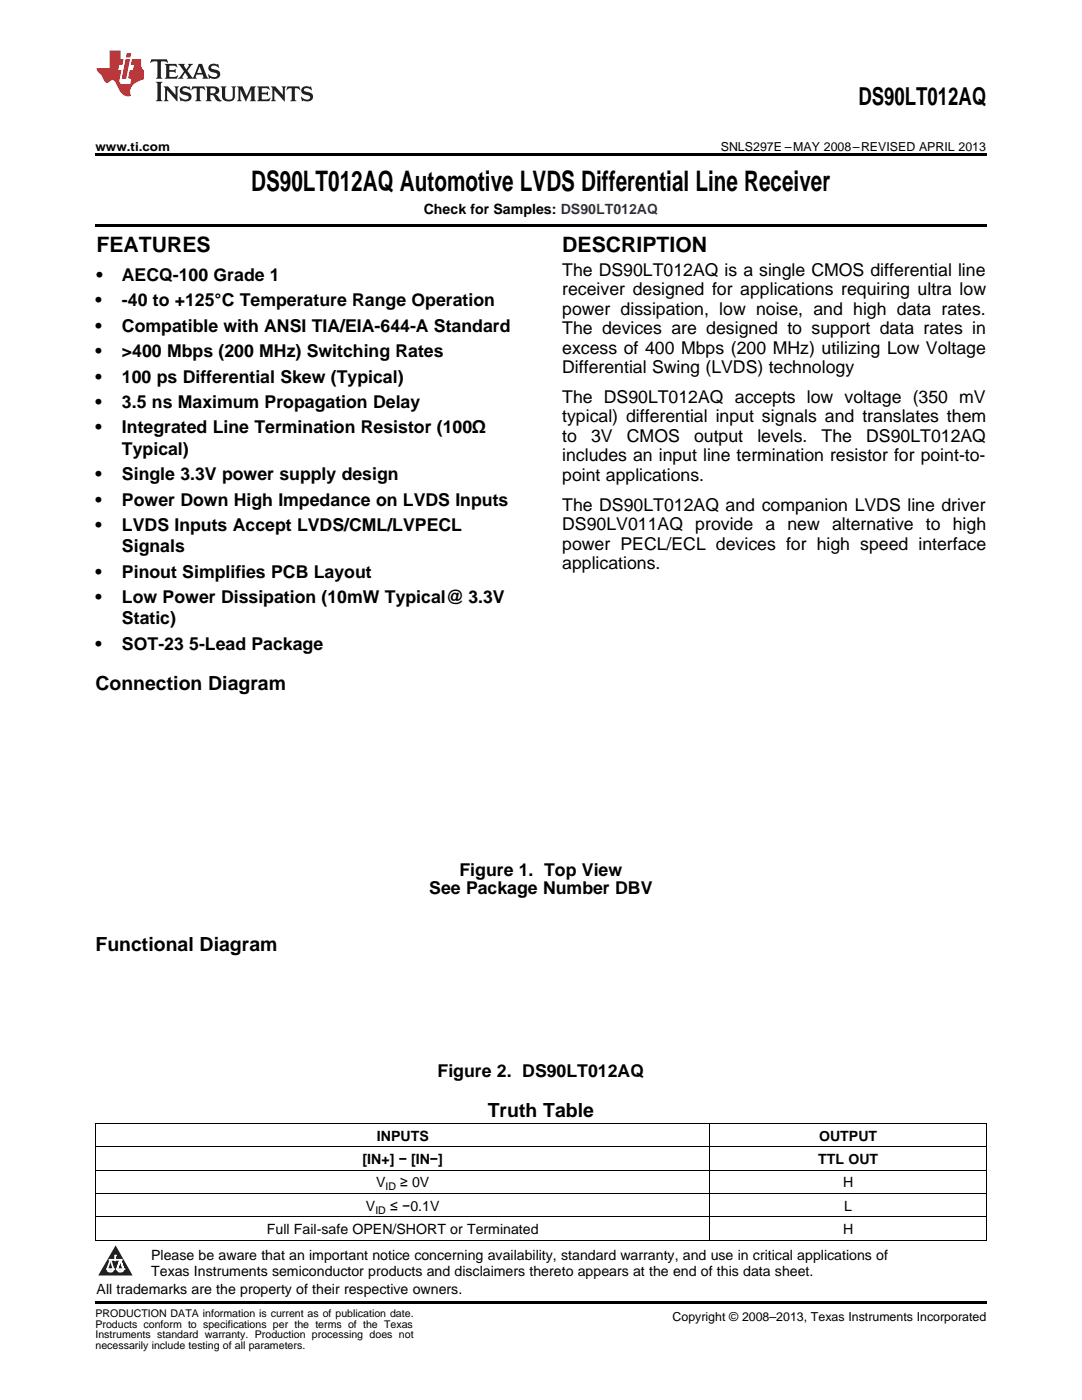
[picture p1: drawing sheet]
<svg xmlns="http://www.w3.org/2000/svg" width="216mm" height="279mm" viewBox="0 0 216 279" stroke-linecap="round" stroke-linejoin="round" font-family="sans-serif">
<defs><g id="words">
<text font-size="5.6" x="50.1" y="38.1">DS90LT012AQ Automotive LVDS Differential Line Receiver</text>
<text font-size="4.9" x="171.3" y="21">DS90LT012AQ</text>
<g font-size="4.2">
<text x="19.2" y="50.3">FEATURES</text>
<text x="112.2" y="50.3">DESCRIPTION</text>
</g>
<g font-size="3.9">
<text x="19" y="137.8">Connection Diagram</text>
<text x="19" y="189.8">Functional Diagram</text>
<text x="97.3" y="223">Truth Table</text>
</g>
<g font-size="3.5">
<text x="19.2" y="56">•</text>
<text x="24.3" y="56">AECQ-100 Grade 1</text>
<text x="112.2" y="55">The DS90LT012AQ is a single CMOS differential line</text>
<text x="112.2" y="58.9">receiver designed for applications requiring ultra low</text>
<text x="19" y="61.1">•</text>
<text x="24.3" y="61.1">-40 to +125°C Temperature Range Operation</text>
<text x="112.2" y="62.8">power dissipation, low noise, and high data rates.</text>
<text x="19" y="66.2">•</text>
<text x="19" y="71.3">•</text>
<text x="24.3" y="66.2">Compatible with ANSI TIA/EIA-644-A Standard</text>
<text x="24.3" y="71.3">&gt;400 Mbps (200 MHz) Switching Rates</text>
<text x="112.2" y="66.7">The devices are designed to support data rates in</text>
<text x="112.2" y="70.6">excess of 400 Mbps (200 MHz) utilizing Low Voltage</text>
<text x="19" y="76.3">•</text>
<text x="24.3" y="76.3">100 ps Differential Skew (Typical)</text>
<text x="112.2" y="74.4">Differential Swing (LVDS) technology</text>
<text x="19" y="81.4">•</text>
<text x="24.3" y="81.4">3.5 ns Maximum Propagation Delay</text>
<text x="112.2" y="80.4">The DS90LT012AQ accepts low voltage (350 mV</text>
<text x="19" y="86.5">•</text>
<text x="24.3" y="86.5">Integrated Line Termination Resistor (100Ω</text>
<text x="112.2" y="84.3">typical) differential input signals and translates them</text>
<text x="112.2" y="88.2">to</text>
<text x="117.9" y="88.2">3V</text>
<text x="125.1" y="88.2">CMOS</text>
<text x="138.5" y="88.2">output</text>
<text x="151.1" y="88.2">levels.</text>
<text x="163.9" y="88.2">The</text>
<text x="172.8" y="88.2">DS90LT012AQ</text>
<text x="19" y="95.8">•</text>
<text x="24.3" y="90.7">Typical)</text>
<text x="24.3" y="95.8">Single 3.3V power supply design</text>
<text x="112.2" y="92.1">includes an input line termination resistor for point-to-</text>
<text x="112.2" y="96">point applications.</text>
<text x="19" y="100.9">•</text>
<text x="24.3" y="100.9">Power Down High Impedance on LVDS Inputs</text>
<text x="112.2" y="102">The DS90LT012AQ and companion LVDS line driver</text>
<text x="19" y="106">•</text>
<text x="24.3" y="106">LVDS Inputs Accept LVDS/CML/LVPECL</text>
<text x="112.2" y="105.8">DS90LV011AQ provide a new alternative to high</text>
<text x="24.3" y="110.2">Signals</text>
<text x="112.2" y="109.7">power PECL/ECL devices for high speed interface</text>
<text x="112.2" y="113.6">applications.</text>
<text x="19" y="115.3">•</text>
<text x="24.3" y="115.3">Pinout Simplifies PCB Layout</text>
<text x="19" y="120.4">•</text>
<text x="24.3" y="120.4">Low Power Dissipation (10mW Typical@ 3.3V</text>
<text x="24.3" y="124.6">Static)</text>
<text x="19" y="129.7">•</text>
<text x="24.3" y="129.7">SOT-23</text>
<text x="37.8" y="129.7">5-Lead Package</text>
<text x="85.7" y="178.5">See Package Number DBV</text>
<text x="91.7" y="174.8">Figure 1. Top View</text>
<text x="87.3" y="214.9">Figure 2. DS90LT012AQ</text>
</g>
<g font-size="2.8">
<text x="84.6" y="42.7">Check for Samples: DS90LT012AQ</text>
<text x="75.2" y="227.6">INPUTS</text>
<text x="163.4" y="227.6">OUTPUT</text>
<text x="72.4" y="232.3">[IN+] − [IN−]</text>
<text x="163.3" y="232.3">TTL OUT</text>
<text x="75" y="237">V</text>
<text x="79.9" y="237">≥ 0V</text>
<text x="168.2" y="237">H</text>
<text x="73" y="241.6">V</text>
<text x="77.9" y="241.6">≤ −0.1V</text>
<text x="168.5" y="241.6">L</text>
<text x="30.2" y="251.5">Please be aware that an important notice concerning availability, standard warranty, and use in critical applications of</text>
<text x="53.3" y="246.3">Full Fail-safe OPEN/SHORT or Terminated</text>
<text x="168.2" y="246.3">H</text>
<text x="30.2" y="254.7">Texas Instruments semiconductor products and disclaimers thereto appears at the end of this data sheet.</text>
<text x="19.3" y="258.2">All trademarks are the property of their respective owners.</text>
</g>
<g font-size="2.5">
<text x="19" y="30.1">www.ti.com</text>
<text x="143.8" y="30.1">SNLS297E –MAY 2008–REVISED APRIL 2013</text>
<text x="134.2" y="263.6">Copyright © 2008–2013, Texas Instruments Incorporated</text>
</g>
<g font-size="2.1">
<text x="76.9" y="237.5">ID</text>
<text x="74.9" y="242.2">ID</text>
<text x="19" y="262.9">PRODUCTION DATA information is current as of publication date.</text>
<text x="19" y="265">Products conform to specifications per the terms of the Texas</text>
<text x="19" y="267.1">Instruments standard warranty. Production processing does not</text>
<text x="19" y="269.2">necessarily include testing of all parameters.</text>
</g>
<g font-size=".4" fill="#fff">
<text x="19" y="50.2">1</text>
<text x="19" y="248">1</text>
<text x="19" y="258.2">2</text>
</g>
</g></defs>
<path d="M19 259.7h177.8v.5h-177.8z" fill="#000"/>
<path d="M23.1 248.5l3.4 6.1h-6.9z" fill="#231f20"/>
<path d="M21.4 253.3h1.2l-.3 .5h-.3a.55 .55 0 0 1-.6-.5z" fill-rule="evenodd" fill="#fff"/>
<path d="M21.4 253.3h1.2l-.3 .5h-.3a.55 .55 0 0 1-.6-.5z" fill="none" stroke="#231f20" stroke-width=".34"/>
<path d="M21.4 253.3l1.2 .1-.3 .4h-.5z" fill="none" stroke="#fff" stroke-width=".34"/>
<path d="M23 251.5h.1" fill="none" stroke="#fff" stroke-width=".34"/>
<path d="M23 250.6v.9z" fill="#fff"/>
<path d="M23 250.6v.9z" fill="none" stroke="#fff" stroke-width=".34"/>
<circle cx="23" cy="250.6" r=".17" fill="#fff"/>
<path d="M21.9 251.4h.1" fill="none" stroke="#fff" stroke-width=".34"/>
<path d="M21.9 251.4h2.3z" fill="#fff"/>
<path d="M21.9 251.4h2.3z" fill="none" stroke="#fff" stroke-width=".34"/>
<circle cx="24.2" cy="251.4" r=".17" fill="#fff"/>
<path d="M23.3 253.3h.1" fill="none" stroke="#fff" stroke-width=".34"/>
<path d="M24 251.4l-.7 1.9z" fill="#fff"/>
<path d="M24 251.4l-.7 1.9z" fill="none" stroke="#fff" stroke-width=".34"/>
<path d="M24 251.4l.7 1.9z" fill="#fff"/>
<path d="M24 251.4l.7 1.9z" fill="none" stroke="#fff" stroke-width=".34"/>
<path d="M24.6 253.3h.1" fill="none" stroke="#fff" stroke-width=".34"/>
<circle cx="21.4" cy="253.3" r=".17" fill="#fff"/>
<path d="M22.1 251.4l-.7 1.9z" fill="#fff"/>
<path d="M22.1 251.4l-.7 1.9z" fill="none" stroke="#fff" stroke-width=".34"/>
<path d="M22.1 251.4l.5 1.9z" fill="#fff"/>
<path d="M22.1 251.4l.5 1.9z" fill="none" stroke="#fff" stroke-width=".34"/>
<circle cx="22.6" cy="253.3" r=".17" fill="#fff"/>
<path d="M23.4 253.3h1.3a.65 .65 0 0 1-.7 .5 .65 .65 0 0 1-.6-.5z" fill-rule="evenodd" fill="#fff"/>
<path d="M23.4 253.3h1.3a.65 .65 0 0 1-.7 .5 .65 .65 0 0 1-.6-.5z" fill="none" stroke="#231f20" stroke-width=".34"/>
<path d="M23.4 253.3h1.3l-.4 .5h-.6z" fill="none" stroke="#fff" stroke-width=".34"/>
<path d="M23.3 253.3h.1" fill="none" stroke="#fff" stroke-width=".34"/>
<circle cx="24.7" cy="253.3" r=".17" fill="#fff"/>
<path d="M19 224.2h177.8v23.3M19 238.2h177.8M19 233.5h177.8M19 228.9h177.8M19.1 224.2v23.3M141.7 224.2v23.3M19 247.5h177.8M19 242.8h177.8" fill="none" stroke="#000" stroke-width=".2"/>
<path d="M19 30.6h177.8v.5h-177.8zM19 44.7h177.8v.5h-177.8zM19 247.5h.2zM196.7 247.5h.1z" fill="#000"/>
<path d="M30.2 11.8l-.2 .8a1.31 1.31 0 0 1 1.4-.3v2.9l-.3 .5h1.3l-.3-.5v-2.7l.3-.3a1.09 1.09 0 0 1 1.1 .4l-.2-.8zM32.9 12.8l.3 .4v2l-.3 .5h2.4l.2-.7a1.48 1.48 0 0 1-1.7 .3v-1l1 .1 .2 .2v-.9l-.2 .3h-1v-.7l.2-.2a1.73 1.73 0 0 1 1.4 .3l-.2-.6zM35.5 12.8l1.2 1.4-.7 1-.5 .5h1.1l-.2-.3 .5-.9 .6 .9-.2 .3h2l-.3-.3 .2-.5h1.2l.2 .5-.2 .3h1.2l-.3-.4-1-2.5h-.6l-1.3 2.7-1-1.4 1.1-1.3h-1l.2 .2-.5 .9-.5-.9 .2-.2zM39.8 13.3l.5 1.3h-1zM41.9 12.9a.83 .83 0 0 0-.3 1 .83 .83 0 0 0 .8 .5l.8 .2 .2 .3a1 1 0 0 1-1 .5 1 1 0 0 1-.8-.6l.1 .9 .2-.1a1.65 1.65 0 0 0 2-.5 .89 .89 0 0 0-.8-1.2l-.8-.2-.2-.3a.91 .91 0 0 1 1.6 .2l-.2-.8h-.4a1.34 1.34 0 0 0-1.2 .1zM31.1 16.3l.3 .5v2.9l-.3 .5h1.3l-.3-.5v-2.9l.3-.5zM32.7 17.2l.2 .5v2l-.2 .5h.9l-.3-.5 .1-1.7 2 2.2v-2.5l.3-.5h-.9l.2 .3v1.4l-1.5-1.7zM36.2 17.4a.83 .83 0 0 0-.3 .9 .83 .83 0 0 0 .8 .6l.8 .2 .2 .3a1 1 0 0 1-1 .5 1 1 0 0 1-.8-.6l.1 .9 .2-.1a1.66 1.66 0 0 0 2-.5 .89 .89 0 0 0-.9-1.2l-.7-.2-.2-.3a.91 .91 0 0 1 1.6 .2l-.2-.9-.4 .1a1.36 1.36 0 0 0-1.2 .1zM38.4 17.2l-.2 .9a.61 .61 0 0 1 1.1-.3v1.9l-.4 .5h1.3l-.3-.5v-1.9l.2-.2a.81 .81 0 0 1 .8 .5l-.1-.9zM41 17.2l.3 .5v2l-.3 .5h1.3l-.3-.3v-.9a.72 .72 0 0 1 .9 .6 .85 .85 0 0 0 1.4 .5l-.5-.3-.5-.7-.3-.3a.78 .78 0 0 0 .7-.7 .78 .78 0 0 0-.7-.8zM42 17.7l.2-.1a.6 .6 0 0 1 .7 .1 .6 .6 0 0 1 .1 .7l-.2 .2h-.8zM44 17.2l.3 .3a3.4 3.4 0 0 0 .3 2.4 1.57 1.57 0 0 0 2.2-.3l.1-2.1 .2-.3h-1l.3 .5v1.5a.76 .76 0 0 1-.7 .7 .76 .76 0 0 1-.8-.7v-1.5l.3-.5zM47.3 17.2l.3 .5v2l-.3 .5h.9l-.2-.5v-1.8l1 2.3 1.1-2.3v1.8l-.2 .5h1.2l-.3-.5v-2l.3-.5h-1.1l-.8 2-.8-2zM51.3 17.2l.3 .5v2l-.3 .5h2.4l.2-.7a1.49 1.49 0 0 1-1.6 .3l-.1-1h1l.3 .3v-.9l-.3 .3h-1v-.7l.3-.2a1.73 1.73 0 0 1 1.4 .3l-.3-.7zM54.1 17.2l.3 .5v2l-.3 .5h1l-.4-.5 .1-1.7 2 2.2v-2.5l.3-.5h-.9l.2 .3v1.4l-1.5-1.7zM57.4 17.2l-.2 .9a.8 .8 0 0 1 1-.5v2.1l-.3 .5h1.3l-.4-.5v-1.9l.2-.2a.81 .81 0 0 1 .9 .5l-.2-.9zM60.4 17.4a.83 .83 0 0 0-.3 .9 .83 .83 0 0 0 .8 .6l.8 .2 .2 .3a1 1 0 0 1-1 .5 1 1 0 0 1-.8-.6l.2 .9 .1-.1a1.66 1.66 0 0 0 2-.5 .89 .89 0 0 0-.8-1.2l-.8-.2-.2-.3a.91 .91 0 0 1 1.6 .2l-.2-.9-.3 .1a1.35 1.35 0 0 0-1.3 .1z" fill="#231f20"/>
<path d="M21.9 10.1v3.5h-2.6a2.13 2.13 0 0 0 .9 1.4l.4 .6a.94 .94 0 0 0 1.1 .9 .75 .75 0 0 1 .6-.5 .75 .75 0 0 1 .7 .4l.5 1a2.1 2.1 0 0 0 2.6 1.7 2.2 2.2 0 0 1 1.7-3l.9-.3v-1.8a1.16 1.16 0 0 1-.5-1v-1.2h-1.9l-.2 1.2h.7l-.3 1h-.6l-.3 1.3v.3l.6 .1-.2 1.1h-.9a.93 .93 0 0 1-1.3-.8l.4-2h-.6l.2-1h.6l.3-1.2h-.6v-1.7zM25.1 11.8l-.8 3.9h.9l.7-3.9zM25.3 10.6l-.2 .9h.9l.2-.9z" fill="#ee1d23"/>
<use href="#words"/>
</svg>
